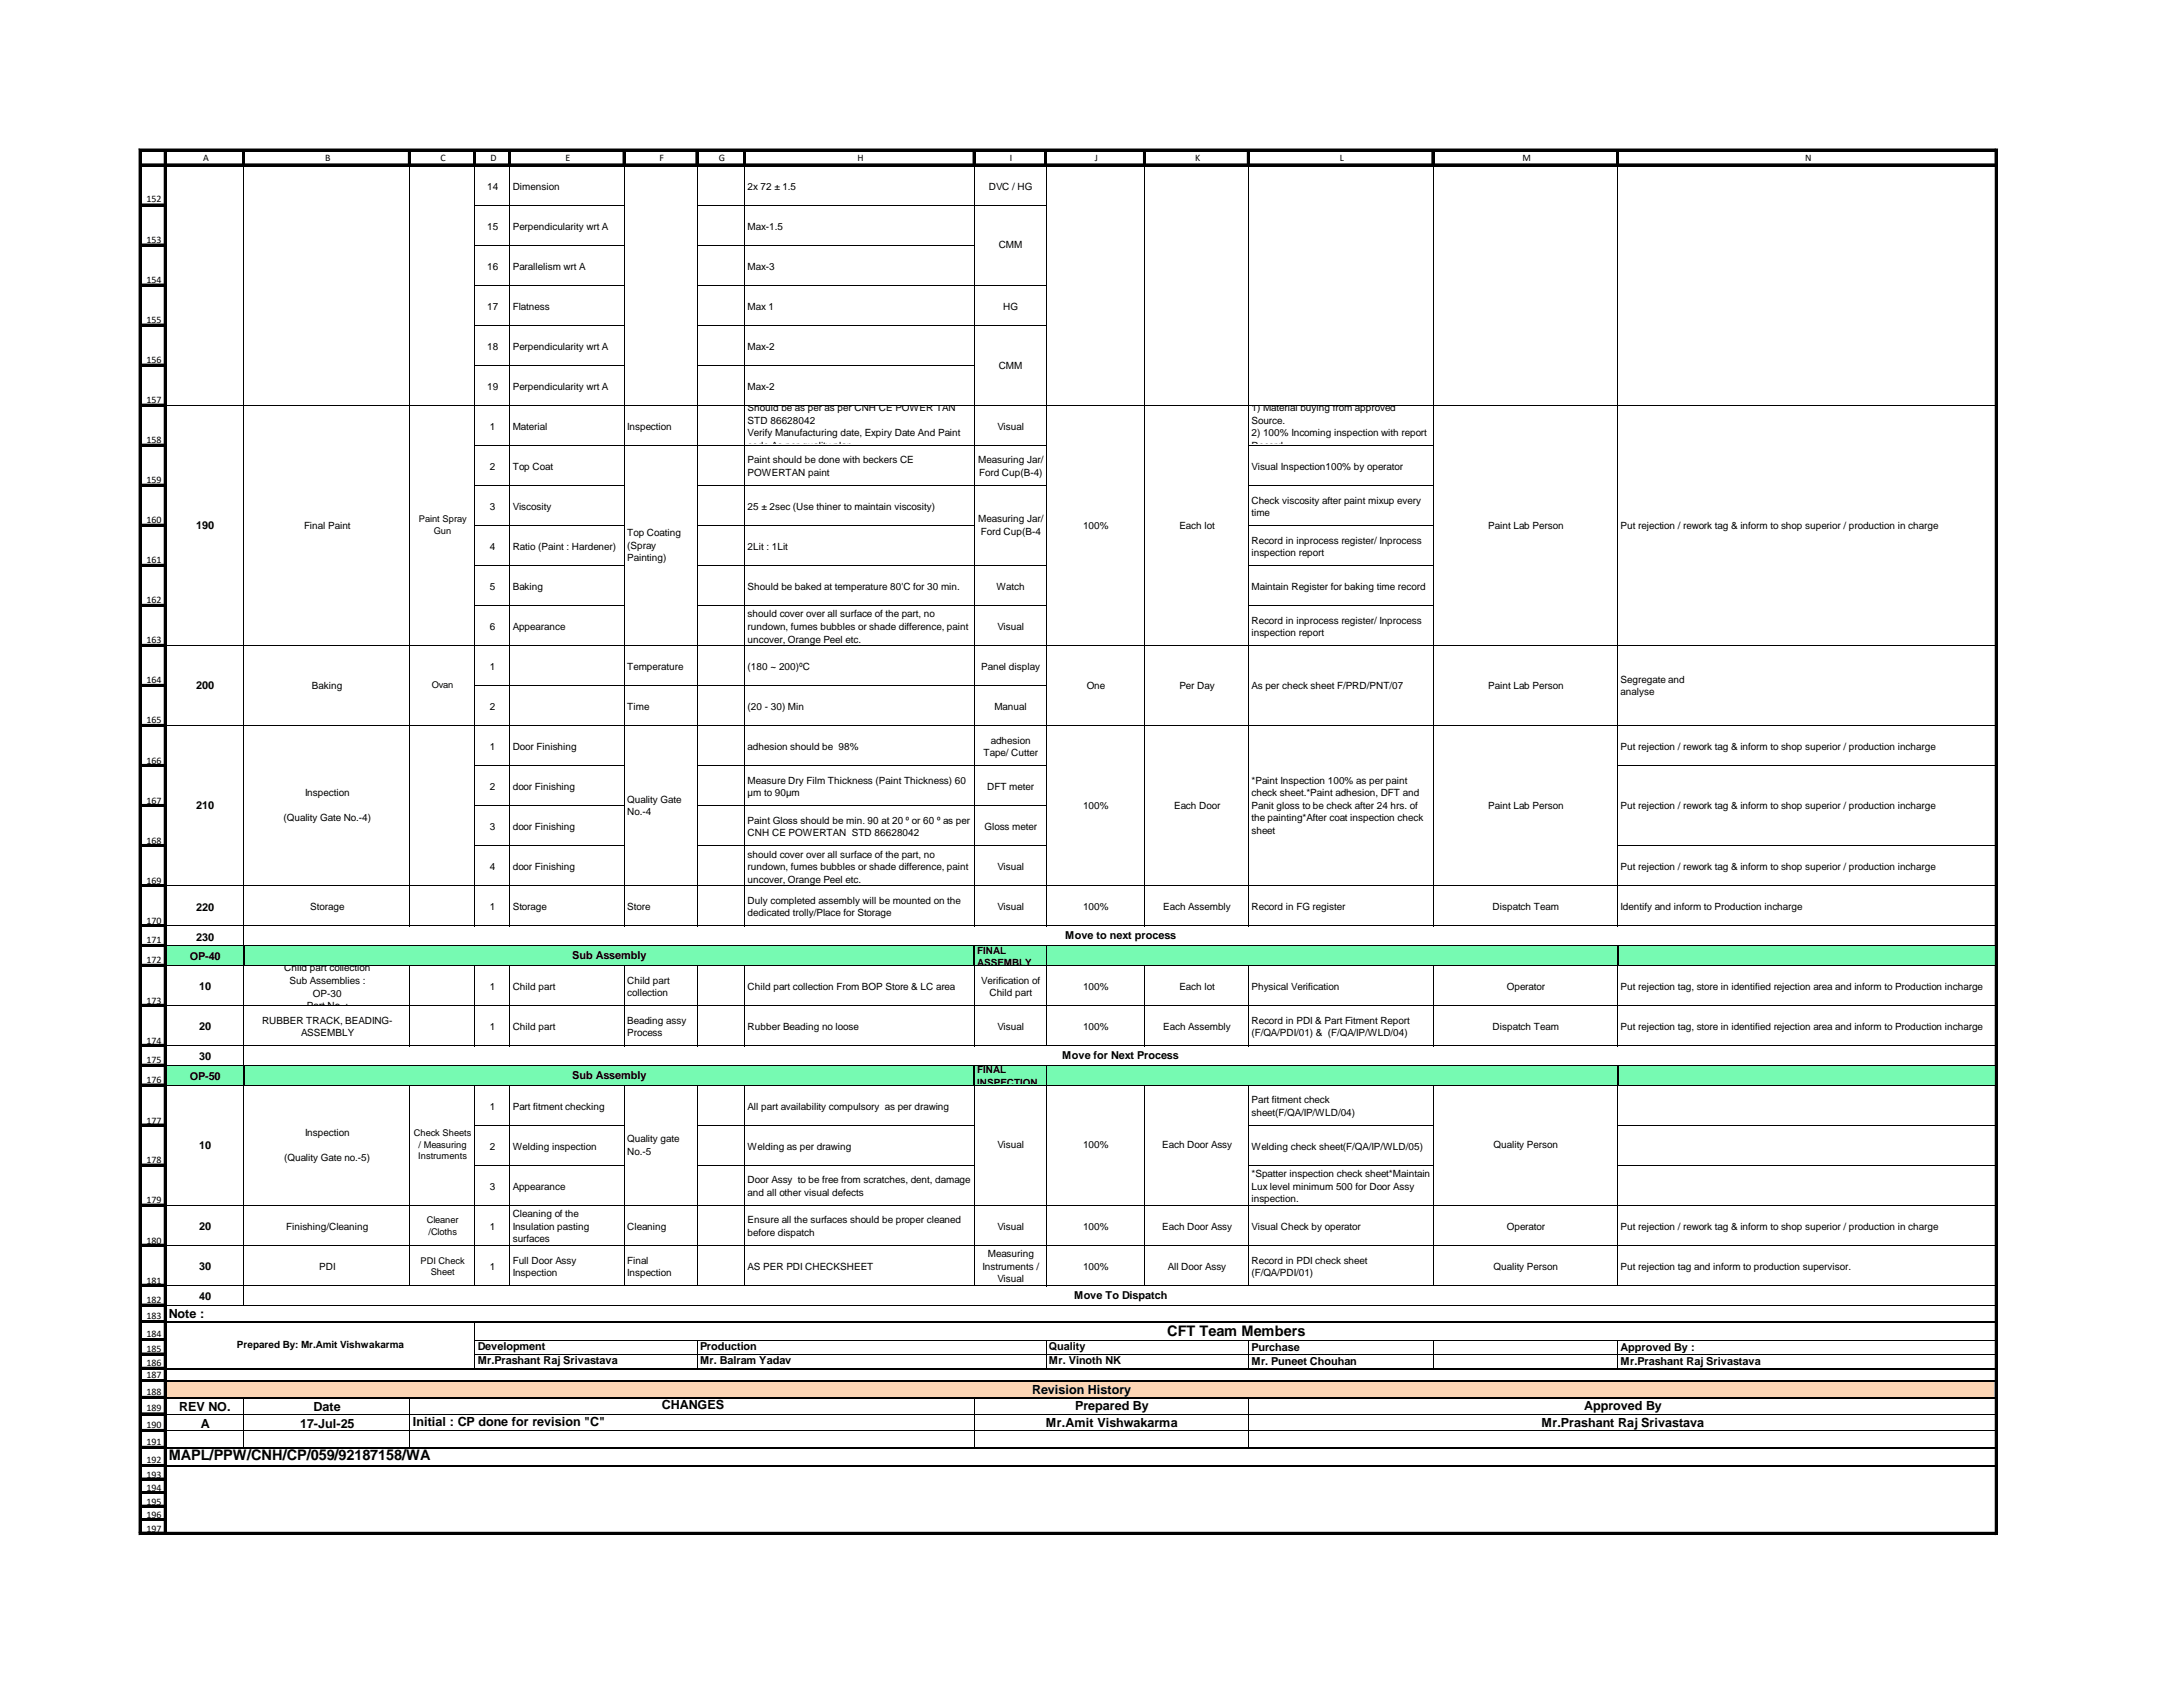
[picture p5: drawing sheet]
<svg xmlns="http://www.w3.org/2000/svg" width="279mm" height="216mm" viewBox="0 0 279 216" stroke-linecap="round" stroke-linejoin="round" font-family="sans-serif">
<defs><g id="words">
<g font-size="1.9">
<text x="149.4" y="170.9">CFT Team Members</text>
<text x="21.6" y="186.9">MAPL/PPW/CNH/CP/059/92187158/WA</text>
</g>
<g font-size="1.6">
<text x="21.6" y="168.6">Note :</text>
<text x="132.1" y="178.3">Revision History</text>
<text x="22.9" y="180.6">REV NO.</text>
<text x="25.7" y="182.7">A</text>
<text x="38.4" y="182.7">17-Jul-25</text>
<text x="40.1" y="180.6">Date</text>
<text x="52.8" y="182.4">Initial : CP done for revision &quot;C&quot;</text>
<text x="84.7" y="180.3">CHANGES</text>
<text x="133.9" y="182.6">Mr.Amit Vishwakarma</text>
<text x="137.6" y="180.5">Prepared By</text>
<text x="197.3" y="182.6">Mr.Prashant Raj Srivastava</text>
<text x="202.8" y="180.5">Approved By</text>
</g>
<g font-size="1.4">
<text x="25.1" y="67.7">190</text>
<text x="25.1" y="88.2">200</text>
<text x="25.1" y="103.6">210</text>
<text x="25.1" y="116.5">220</text>
<text x="24.3" y="122.9">OP-40</text>
<text x="25.1" y="120.4">230</text>
<text x="73.2" y="122.7">Sub Assembly</text>
<text x="136.3" y="120.2">Move to next process</text>
<text x="25.5" y="126.7">10</text>
<text x="25.5" y="131.9">20</text>
<text x="25.5" y="135.7">30</text>
<text x="135.9" y="135.5">Move for Next Process</text>
<text x="24.3" y="138.2">OP-50</text>
<text x="73.2" y="138.1">Sub Assembly</text>
<text x="25.5" y="147">10</text>
<text x="25.5" y="157.4">20</text>
<text x="25.5" y="162.6">30</text>
<text x="25.5" y="166.4">40</text>
<text x="137.5" y="166.2">Move To Dispatch</text>
<text x="61.1" y="172.8">Development</text>
<text x="89.6" y="172.8">Production</text>
<text x="134.3" y="172.8">Quality</text>
<text x="160.2" y="172.9">Purchase</text>
<text x="207.4" y="172.9">Approved By :</text>
<text x="61.1" y="174.6">Mr.Prashant Raj Srivastava</text>
<text x="89.6" y="174.6">Mr. Balram Yadav</text>
<text x="134.3" y="174.6">Mr. Vinoth NK</text>
<text x="160.2" y="174.7">Mr. Puneet Chouhan</text>
<text x="207.4" y="174.7">Mr.Prashant Raj Srivastava</text>
</g>
<g font-size="1.3">
<text x="26" y="20.6">A</text>
<text x="41.6" y="20.6">B</text>
<text x="56.4" y="20.6">C</text>
<text x="62.8" y="20.6">D</text>
<text x="72.4" y="20.6">E</text>
<text x="84.4" y="20.6">F</text>
<text x="92" y="20.6">G</text>
<text x="109.7" y="20.6">H</text>
<text x="129.3" y="20.6">I</text>
<text x="140.1" y="20.6">J</text>
<text x="153" y="20.6">K</text>
<text x="171.5" y="20.6">L</text>
<text x="194.8" y="20.6">M</text>
<text x="231" y="20.6">N</text>
<text x="18.8" y="25.9">152</text>
<text x="62.4" y="24.3">14</text>
<text x="62.4" y="29.4">15</text>
<text x="65.6" y="24.3">Dimension</text>
<text x="65.6" y="29.4">Perpendicularity wrt A</text>
<text x="95.7" y="24.3">2x 72 ± 1.5</text>
<text x="95.7" y="29.4">Max-1.5</text>
<text x="126.6" y="24.3">DVC / HG</text>
<text x="18.8" y="31">153</text>
<text x="62.4" y="34.5">16</text>
<text x="65.6" y="34.5">Parallelism wrt A</text>
<text x="95.7" y="34.5">Max-3</text>
<text x="127.8" y="31.8">CMM</text>
<text x="18.8" y="36.2">154</text>
<text x="18.8" y="41.3">155</text>
<text x="62.4" y="39.6">17</text>
<text x="65.6" y="39.6">Flatness</text>
<text x="95.7" y="39.6">Max 1</text>
<text x="128.4" y="39.6">HG</text>
<text x="18.8" y="46.4">156</text>
<text x="62.4" y="44.8">18</text>
<text x="65.6" y="44.8">Perpendicularity wrt A</text>
<text x="95.7" y="44.8">Max-2</text>
<text x="127.8" y="47.2">CMM</text>
<text x="18.8" y="51.5">157</text>
<text x="62.4" y="49.9">19</text>
<text x="65.6" y="49.9">Perpendicularity wrt A</text>
<text x="95.7" y="49.9">Max-2</text>
<text x="95.7" y="52.6">Should be as per as per CNH CE POWER TAN</text>
<text x="160.2" y="52.6">1) Material buying from approved</text>
<text x="18.8" y="56.6">158</text>
<text x="62.7" y="55">1</text>
<text x="65.6" y="55">Material</text>
<text x="80.3" y="55">Inspection</text>
<text x="95.7" y="54.2">STD 86628042</text>
<text x="95.7" y="55.8">Verify Manufacturing date, Expiry Date And Paint</text>
<text x="95.7" y="57.5">code As per quality plan</text>
<text x="95.7" y="59.3">Paint should be done with beckers CE</text>
<text x="125.2" y="59.3">Measuring Jar/</text>
<text x="127.7" y="55">Visual</text>
<text x="160.2" y="54.2">Source.</text>
<text x="160.2" y="55.8">2) 100% Incoming inspection with report</text>
<text x="160.2" y="57.5">Record</text>
<text x="18.8" y="61.8">159</text>
<text x="62.7" y="60.1">2</text>
<text x="62.7" y="65.2">3</text>
<text x="65.6" y="60.1">Top Coat</text>
<text x="65.6" y="65.2">Viscosity</text>
<text x="95.7" y="60.9">POWERTAN paint</text>
<text x="95.7" y="65.2">25 ± 2sec (Use thiner to maintain viscosity)</text>
<text x="125.3" y="60.9">Ford Cup(B-4)</text>
<text x="160.2" y="60.1">Visual Inspection100% by operator</text>
<text x="160.2" y="64.4">Check viscosity after paint mixup every</text>
<text x="18.8" y="66.9">160</text>
<text x="38.9" y="67.7">Final Paint</text>
<text x="62.7" y="70.4">4</text>
<text x="65.6" y="70.4">Ratio (Paint : Hardener)</text>
<text x="80.3" y="68.6">Top Coating</text>
<text x="80.3" y="70.2">(Spray</text>
<text x="80.3" y="71.8">Painting)</text>
<text x="95.7" y="70.4">2Lit : 1Lit</text>
<text x="125.2" y="66.9">Measuring Jar/</text>
<text x="125.5" y="68.5">Ford Cup(B-4</text>
<text x="138.6" y="67.7">100%</text>
<text x="150.9" y="67.7">Each lot</text>
<text x="160.2" y="66">time</text>
<text x="160.2" y="69.6">Record in inprocess register/ Inprocess</text>
<text x="160.2" y="71.2">inspection report</text>
<text x="190.5" y="67.7">Paint Lab Person</text>
<text x="207.4" y="67.7">Put rejection / rework tag &amp; inform to shop superior / production in charge</text>
<text x="18.8" y="72">161</text>
<text x="18.8" y="77.1">162</text>
<text x="62.7" y="75.5">5</text>
<text x="65.6" y="75.5">Baking</text>
<text x="95.7" y="75.5">Should be baked at temperature 80'C for 30 min.</text>
<text x="127.5" y="75.5">Watch</text>
<text x="160.2" y="75.5">Maintain Register for baking time record</text>
<text x="18.8" y="82.3">163</text>
<text x="62.7" y="80.6">6</text>
<text x="65.6" y="80.6">Appearance</text>
<text x="95.7" y="79">should cover over all surface of the part, no</text>
<text x="95.7" y="80.6">rundown, fumes bubbles or shade difference, paint</text>
<text x="95.7" y="82.2">uncover, Orange Peel etc.</text>
<text x="127.7" y="80.6">Visual</text>
<text x="160.2" y="79.8">Record in inprocess register/ Inprocess</text>
<text x="160.2" y="81.4">inspection report</text>
<text x="18.8" y="87.4">164</text>
<text x="39.9" y="88.2">Baking</text>
<text x="62.7" y="85.7">1</text>
<text x="80.3" y="85.7">Temperature</text>
<text x="95.7" y="85.7">(180 ~ 200)ºC</text>
<text x="125.6" y="85.7">Panel display</text>
<text x="139.1" y="88.2">One</text>
<text x="150.9" y="88.2">Per Day</text>
<text x="160.2" y="88.2">As per check sheet F/PRD/PNT/07</text>
<text x="190.5" y="88.2">Paint Lab Person</text>
<text x="207.4" y="87.4">Segregate and</text>
<text x="207.4" y="89">analyse</text>
<text x="18.8" y="92.5">165</text>
<text x="62.7" y="90.9">2</text>
<text x="62.7" y="96">1</text>
<text x="65.6" y="96">Door Finishing</text>
<text x="80.3" y="90.9">Time</text>
<text x="95.7" y="90.9">(20 - 30) Min</text>
<text x="95.7" y="96">adhesion should be 98%</text>
<text x="126.8" y="95.2">adhesion</text>
<text x="127.3" y="90.9">Manual</text>
<text x="207.4" y="96">Put rejection / rework tag &amp; inform to shop superior / production incharge</text>
<text x="18.8" y="97.8">166</text>
<text x="39" y="101.9">Inspection</text>
<text x="62.7" y="101.1">2</text>
<text x="65.6" y="101.1">door Finishing</text>
<text x="95.7" y="100.3">Measure Dry Film Thickness (Paint Thickness) 60</text>
<text x="95.7" y="101.9">µm to 90µm</text>
<text x="125.9" y="96.8">Tape/ Cutter</text>
<text x="126.3" y="101.1">DFT meter</text>
<text x="160.2" y="100.3">*Paint Inspection 100% as per paint</text>
<text x="160.2" y="101.9">check sheet.*Paint adhesion, DFT and</text>
<text x="18.8" y="102.9">167</text>
<text x="36.3" y="105.1">(Quality Gate No.-4)</text>
<text x="62.7" y="106.2">3</text>
<text x="65.6" y="106.2">door Finishing</text>
<text x="80.3" y="102.7">Quality Gate</text>
<text x="80.3" y="104.3">No.-4</text>
<text x="95.7" y="105.4">Paint Gloss should be min. 90 at 20 ⁰ or 60 ⁰ as per</text>
<text x="95.7" y="107">CNH CE POWERTAN STD 86628042</text>
<text x="126" y="106.2">Gloss meter</text>
<text x="138.6" y="103.5">100%</text>
<text x="150.3" y="103.5">Each Door</text>
<text x="160.2" y="103.5">Panit gloss to be check after 24 hrs. of</text>
<text x="160.2" y="105.1">the painting*After coat inspection check</text>
<text x="160.2" y="106.7">sheet</text>
<text x="190.5" y="103.5">Paint Lab Person</text>
<text x="207.4" y="103.5">Put rejection / rework tag &amp; inform to shop superior / production incharge</text>
<text x="18.8" y="108">168</text>
<text x="18.8" y="113.1">169</text>
<text x="62.7" y="111.4">4</text>
<text x="65.6" y="111.4">door Finishing</text>
<text x="95.7" y="109.7">should cover over all surface of the part, no</text>
<text x="95.7" y="111.4">rundown, fumes bubbles or shade difference, paint</text>
<text x="95.7" y="113">uncover, Orange Peel etc.</text>
<text x="127.7" y="111.4">Visual</text>
<text x="207.4" y="111.4">Put rejection / rework tag &amp; inform to shop superior / production incharge</text>
<text x="18.8" y="118.3">170</text>
<text x="39.7" y="116.5">Storage</text>
<text x="62.7" y="116.5">1</text>
<text x="65.6" y="116.5">Storage</text>
<text x="80.3" y="116.5">Store</text>
<text x="95.7" y="115.7">Duly completed assembly will be mounted on the</text>
<text x="95.7" y="117.3">dedicated trolly/Place for Storage</text>
<text x="127.7" y="116.5">Visual</text>
<text x="138.6" y="116.5">100%</text>
<text x="148.9" y="116.5">Each Assembly</text>
<text x="160.2" y="116.5">Record in FG register</text>
<text x="191" y="116.5">Dispatch Team</text>
<text x="207.4" y="116.5">Identify and inform to Production incharge</text>
<text x="18.8" y="120.7">171</text>
<text x="18.8" y="123.2">172</text>
<text x="36.4" y="124.3">Child part collection</text>
<text x="37" y="125.9">Sub Assemblies :</text>
<text x="80.3" y="125.9">Child part</text>
<text x="125.1" y="122">FINAL</text>
<text x="125.1" y="123.7">ASSEMBLY</text>
<text x="125.6" y="125.9">Verification of</text>
<text x="18.8" y="128.5">173</text>
<text x="33.5" y="131">RUBBER TRACK, BEADING-</text>
<text x="39.3" y="129.1">Part No. :</text>
<text x="40.1" y="127.5">OP-30</text>
<text x="62.7" y="126.7">1</text>
<text x="62.7" y="131.8">1</text>
<text x="65.6" y="126.7">Child part</text>
<text x="65.6" y="131.8">Child part</text>
<text x="80.3" y="127.5">collection</text>
<text x="80.3" y="131">Beading assy</text>
<text x="95.7" y="126.7">Child part collection From BOP Store &amp; LC area</text>
<text x="95.7" y="131.8">Rubber Beading no loose</text>
<text x="126.6" y="127.5">Child part</text>
<text x="127.7" y="131.8">Visual</text>
<text x="138.6" y="126.7">100%</text>
<text x="138.6" y="131.8">100%</text>
<text x="148.9" y="131.8">Each Assembly</text>
<text x="150.9" y="126.7">Each lot</text>
<text x="160.2" y="126.7">Physical Verification</text>
<text x="160.2" y="131">Record in PDI &amp; Part Fitment Report</text>
<text x="191" y="131.8">Dispatch Team</text>
<text x="192.9" y="126.7">Operator</text>
<text x="207.4" y="126.7">Put rejection tag, store in identified rejection area and inform to Production incharge</text>
<text x="207.4" y="131.8">Put rejection tag, store in identified rejection area and inform to Production incharge</text>
<text x="18.8" y="133.6">174</text>
<text x="18.8" y="136">175</text>
<text x="38.5" y="132.6">ASSEMBLY</text>
<text x="80.3" y="132.6">Process</text>
<text x="125.1" y="137.4">FINAL</text>
<text x="160.2" y="132.6">(F/QA/PDI/01) &amp; (F/QA/IP/WLD/04)</text>
<text x="18.8" y="138.5">176</text>
<text x="18.8" y="143.8">177</text>
<text x="62.7" y="142">1</text>
<text x="65.6" y="142">Part fitment checking</text>
<text x="95.7" y="142">All part availability compulsory as per drawing</text>
<text x="125.1" y="139">INSPECTION</text>
<text x="160.2" y="141.2">Part fitment check</text>
<text x="160.2" y="142.8">sheet(F/QA/IP/WLD/04)</text>
<text x="18.8" y="148.8">178</text>
<text x="36.4" y="148.6">(Quality Gate no.-5)</text>
<text x="39" y="145.4">Inspection</text>
<text x="62.7" y="147.1">2</text>
<text x="65.6" y="147.1">Welding inspection</text>
<text x="80.3" y="146.2">Quality gate</text>
<text x="80.3" y="147.8">No.-5</text>
<text x="95.7" y="147.1">Welding as per drawing</text>
<text x="127.7" y="147">Visual</text>
<text x="138.6" y="147">100%</text>
<text x="148.7" y="147">Each Door Assy</text>
<text x="160.2" y="147.1">Welding check sheet(F/QA/IP/WLD/05)</text>
<text x="191.2" y="147">Quality Person</text>
<text x="18.8" y="153.9">179</text>
<text x="62.7" y="152.3">3</text>
<text x="65.6" y="152.3">Appearance</text>
<text x="65.6" y="155.8">Cleaning of the</text>
<text x="95.7" y="151.5">Door Assy to be free from scratches, dent, damage</text>
<text x="95.7" y="153.1">and all other visual defects</text>
<text x="160.2" y="150.6">*Spatter inspection check sheet*Maintain</text>
<text x="160.2" y="152.3">Lux level minimum 500 for Door Assy</text>
<text x="160.2" y="153.9">inspection.</text>
<text x="18.8" y="159.2">180</text>
<text x="36.6" y="157.4">Finishing/Cleaning</text>
<text x="62.7" y="157.4">1</text>
<text x="65.6" y="157.4">Insulation pasting</text>
<text x="65.6" y="159">surfaces</text>
<text x="65.6" y="161.7">Full Door Assy</text>
<text x="80.3" y="157.4">Cleaning</text>
<text x="80.3" y="161.7">Final</text>
<text x="95.7" y="156.6">Ensure all the surfaces should be proper cleaned</text>
<text x="95.7" y="158.2">before dispatch</text>
<text x="126.4" y="160.9">Measuring</text>
<text x="127.7" y="157.4">Visual</text>
<text x="138.6" y="157.4">100%</text>
<text x="148.7" y="157.4">Each Door Assy</text>
<text x="160.2" y="157.4">Visual Check by operator</text>
<text x="160.2" y="161.7">Record in PDI check sheet</text>
<text x="192.9" y="157.4">Operator</text>
<text x="207.4" y="157.4">Put rejection / rework tag &amp; inform to shop superior / production in charge</text>
<text x="18.8" y="164.3">181</text>
<text x="18.8" y="166.7">182</text>
<text x="40.9" y="162.5">PDI</text>
<text x="62.7" y="162.5">1</text>
<text x="65.6" y="163.3">Inspection</text>
<text x="80.3" y="163.3">Inspection</text>
<text x="95.7" y="162.5">AS PER PDI CHECKSHEET</text>
<text x="125.7" y="162.5">Instruments /</text>
<text x="127.7" y="164.1">Visual</text>
<text x="138.6" y="162.5">100%</text>
<text x="149.5" y="162.5">All Door Assy</text>
<text x="160.2" y="163.3">(F/QA/PDI/01)</text>
<text x="191.2" y="162.5">Quality Person</text>
<text x="207.4" y="162.5">Put rejection tag and inform to production supervisor.</text>
<text x="18.8" y="168.8">183</text>
<text x="18.8" y="171.1">184</text>
<text x="18.8" y="173">185</text>
<text x="30.3" y="172.5">Prepared By: Mr.Amit Vishwakarma</text>
<text x="18.8" y="174.8">186</text>
<text x="18.8" y="176.4">187</text>
<text x="18.8" y="178.5">188</text>
<text x="18.8" y="180.6">189</text>
<text x="18.8" y="182.7">190</text>
<text x="18.8" y="184.9">191</text>
<text x="18.8" y="187.2">192</text>
<text x="18.8" y="189.1">193</text>
<text x="18.8" y="190.8">194</text>
<text x="18.8" y="192.6">195</text>
<text x="18.8" y="194.3">196</text>
<text x="18.8" y="196">197</text>
</g>
<g font-size="1.2">
<text x="53.6" y="66.9">Paint Spray</text>
<text x="55.5" y="68.3">Gun</text>
<text x="55.3" y="88.1">Ovan</text>
<text x="53" y="145.4">Check Sheets</text>
<text x="53.5" y="148.3">Instruments</text>
<text x="53.6" y="146.9">/ Measuring</text>
<text x="53.8" y="161.7">PDI Check</text>
<text x="54.6" y="156.6">Cleaner</text>
<text x="54.8" y="158">/Cloths</text>
<text x="55.1" y="163.1">Sheet</text>
</g>
</g></defs>
<g fill="none" stroke="#000" stroke-width=".13">
<path d="M21 19.4v1.8M31.1 19.4v1.8M52.3 19.4v1.8M60.6 19.4v1.8M65.1 19.4v1.8M79.7 19.4v1.8M89.1 19.4v1.8M95.2 19.4v1.8M124.5 19.4v1.8M133.7 19.4v1.8M146.3 19.4v1.8M159.6 19.4v1.8"/>
<path d="M183.3 19.4v1.8M206.9 19.4v1.8M255.4 19.4v1.8M18.1 21h3.2M18.1 26.1h3.2M18.1 31.2h3.2M18.1 36.4h3.2M21 21.3v174.8M21.3 21h234.1M18.1 41.5h3.2M18.1 46.6h3.2M18.1 51.7h3.2"/>
<path d="M18.1 56.8h3.2M18.1 62h3.2M18.1 67.1h3.2M18.1 72.2h3.2M18.1 77.3h3.2M18.1 82.5h3.2M18.1 87.6h3.2M18.1 92.7h3.2M18.1 97.8h3.2M18.1 103h3.2M18.1 108.1h3.2M18.1 113.2h3.2"/>
<path d="M18.1 118.3h3.2M18.1 120.9h3.2M18.1 123.4h3.2M18.1 128.5h3.2M18.1 133.6h3.2M18.1 136.2h3.2M18.1 138.7h3.2M18.1 143.9h3.2M18.1 149h3.2M18.1 154.1h3.2M18.1 159.2h3.2M18.1 164.4h3.2"/>
<path d="M18.1 166.9h3.2M18.1 169h3.2M18.1 171.3h3.2M18.1 173.2h3.2M18.1 175h3.2M18.1 176.6h3.2M18.1 178.7h3.2M18.1 196.1h3.2M18.1 180.8h3.2M18.1 182.9h3.2M18.1 185.1h3.2M18.1 187.4h3.2"/>
<path d="M18.1 189.2h3.2M18.1 190.9h3.2M18.1 192.6h3.2M18.1 194.4h3.2"/>
</g>
<g fill="none" stroke="#000" stroke-width=".34">
<path d="M18.1 21.1h237.3M18.1 26.3h3.2M18.1 31.4h3.2M18.1 36.5h3.2M21.2 21.2v174.9M18.1 41.6h3.2M18.1 46.7h3.2M18.1 51.9h3.2M18.1 57h3.2M18.1 62.1h3.2M18.1 72.4h3.2M18.1 77.5h3.2"/>
<path d="M18.1 82.6h3.2M18.1 87.7h3.2M18.1 92.9h3.2M18.1 98h3.2M18.1 103.1h3.2M18.1 108.2h3.2M18.1 113.4h3.2M18.1 118.5h3.2M18.1 121h3.2M18.1 123.6h3.2M18.1 128.7h3.2M18.1 133.8h3.2"/>
<path d="M18.1 136.3h3.2M18.1 138.9h3.2M18.1 144h3.2M18.1 149.1h3.2M18.1 154.2h3.2M18.1 159.4h3.2M18.1 164.5h3.2M18.1 167h3.2M18.1 169.2h3.2M18.1 171.5h3.2M18.1 173.3h3.2M18.1 175.1h3.2"/>
<path d="M18.1 176.7h3.2M18.1 178.9h3.2M18.1 181h3.2M18.1 183.1h3.2M18.1 185.2h3.2M18.1 187.6h3.2M18.1 189.3h3.2M18.1 191h3.2M18.1 192.8h3.2M18.1 194.5h3.2"/>
</g>
<path d="M18.1 67.2h3.2" fill="none" stroke="#000" stroke-width=".35"/>
<g fill="#000">
<path d="M21 19.3h.3v2h-.3z" fill-rule="evenodd"/>
<path d="M31 19.3h.4v2h-.4z" fill-rule="evenodd"/>
<path d="M52.2 19.3h.4v2h-.4z" fill-rule="evenodd"/>
<path d="M60.6 19.3h.3v2h-.3z" fill-rule="evenodd"/>
<path d="M65.1 19.3h.3v2h-.3z" fill-rule="evenodd"/>
<path d="M79.7 19.3h.4v2h-.4z" fill-rule="evenodd"/>
<path d="M89 19.3h.4v2h-.4z" fill-rule="evenodd"/>
<path d="M95.1 19.3h.4v2h-.4z" fill-rule="evenodd"/>
<path d="M124.5 19.3h.4v2h-.4z" fill-rule="evenodd"/>
<path d="M133.7 19.3h.3v2h-.3z" fill-rule="evenodd"/>
<path d="M146.3 19.3h.4v2h-.4z" fill-rule="evenodd"/>
<path d="M159.6 19.3h.4v2h-.4z" fill-rule="evenodd"/>
<path d="M183.2 19.3h.4v2h-.4z" fill-rule="evenodd"/>
<path d="M206.9 19.3h.3v2h-.3z" fill-rule="evenodd"/>
<path d="M255.3 19.3l.1 2z" fill-rule="evenodd"/>
</g>
<path d="M21.3 118.5h234.1v2.6h-234.1z" fill-rule="evenodd" fill="#fff"/>
<path d="M21.3 121h234.1v2.6h-234.1z" fill-rule="evenodd" fill="#76fab2"/>
<path d="M21.3 133.8h234.1v2.6h-234.1z" fill-rule="evenodd" fill="#fff"/>
<path d="M21.3 136.3h234.1v2.6h-234.1z" fill-rule="evenodd" fill="#76fab2"/>
<path d="M21.3 164.5h234.1v2.6h-234.1z" fill-rule="evenodd" fill="#fff"/>
<path d="M21.3 176.7h234.1v2.2h-234.1z" fill-rule="evenodd" fill="#fcd5b4"/>
<g fill="#fff">
<path d="M52.4 187.6h72.3v1.7h-72.3z" fill-rule="evenodd"/>
<path d="M133.9 187.6h121.5v1.7h-121.5z" fill-rule="evenodd"/>
<path d="M52.4 189.3h72.3v1.8h-72.3z" fill-rule="evenodd"/>
<path d="M133.9 189.3h121.5v1.8h-121.5z" fill-rule="evenodd"/>
<path d="M52.4 191h72.3v1.8h-72.3z" fill-rule="evenodd"/>
<path d="M133.9 191h121.5v1.8h-121.5z" fill-rule="evenodd"/>
<path d="M52.4 192.8h72.3v1.8h-72.3z" fill-rule="evenodd"/>
<path d="M133.9 192.8h121.5v1.8h-121.5z" fill-rule="evenodd"/>
<path d="M52.4 194.5h72.3v1.6h-72.3z" fill-rule="evenodd"/>
<path d="M133.9 194.5h121.5v1.6h-121.5z" fill-rule="evenodd"/>
</g>
<g fill="none" stroke="#000" stroke-width=".13">
<path d="M255.4 19.1v177.3M255.7 19.1h-237.9v177.3M21.3 21.2v166.5M31.2 21.2v99.8M52.4 21.2v97.4M60.8 21.2v97.4M60.8 26.3h19.2M60.8 31.4h19.2M60.8 36.5h19.2M65.3 21.2v97.4M79.9 21.2v97.4M89.2 21.2v97.4"/>
<path d="M89.3 26.3h44.7M89.3 31.4h35.5M89.3 36.5h44.7M95.3 21.2v97.4M124.7 21.2v97.4M133.9 21.2v97.4M146.5 21.2v97.4M159.8 21.2v97.4M183.4 21.2v97.4M207.1 21.2v97.4M255.5 21.2v99.9M21.3 51.9h234.3"/>
<path d="M60.8 41.6h19.2M60.8 46.8h19.2M60.8 57h73.2M89.3 41.6h44.7M89.3 46.8h35.5M159.9 57h23.6M60.8 62.1h19.2M60.8 67.3h19.2M60.8 72.4h19.2M60.8 77.5h19.2M89.3 62.1h44.7M89.3 67.3h35.5"/>
<path d="M89.3 72.4h44.7M89.3 77.5h44.7M159.9 62.1h23.6M159.9 67.3h23.6M159.9 72.4h23.6M159.9 77.5h23.6M21.3 82.6h234.3M21.3 92.9h234.3M60.8 98h19.2M60.8 87.8h73.2M89.3 98h44.7M207.1 98h48.5"/>
<path d="M21.3 113.4h234.3M21.3 118.5h234.3M60.8 103.1h19.2M60.8 108.2h19.2M89.3 103.1h44.7M89.3 108.2h44.7M207.1 108.2h48.5M21.3 121h9.8M21.3 123.6h9.8M21.3 136.4h9.8M21.3 138.9h9.8M21.3 128.7h234.3"/>
<path d="M21.3 133.8h234.3M31.2 123.6v12.7M31.2 139v28.1M31.3 121h93.3M31.3 123.6h93.3M31.3 136.4h93.3M31.3 138.9h93.3M52.4 123.6v10.3M52.4 139v25.6M60.8 123.6v10.3M60.8 139v25.6M65.3 123.6v10.3"/>
<path d="M65.3 139v25.6M79.9 123.6v10.3M79.9 139v25.6M89.2 123.6v10.3M89.2 139v25.6M95.3 123.6v10.3M95.3 139v25.6M124.7 123.6v10.3M124.7 139v25.6M124.8 121h82.2M124.8 123.6h82.2M124.8 136.4h82.2"/>
<path d="M124.8 138.9h82.2M133.9 121.1v12.8M133.9 136.4v28.2M146.5 123.6v10.3M146.5 139v25.6M159.8 123.6v10.3M159.8 139v25.6M183.4 123.6v10.3M183.4 139v25.6M207.1 123.6v10.3M207.1 139v25.6M207.2 121h48.4"/>
<path d="M207.2 123.6h48.4M207.2 136.4h48.4M207.2 138.9h48.4M255.5 123.6v12.8M255.5 139v30.1M21.3 154.3h234.3M21.3 159.4h234.3M60.8 144h19.2M60.8 149.1h19.2M89.3 144h35.5M89.3 149.1h35.5M159.9 144h23.6"/>
<path d="M159.9 149.1h23.6M207.1 144h48.5M207.1 149.1h48.5M21.3 167.1h234.2M21.3 164.5h234.3M31.2 179v6.2M52.4 179v6.2M60.8 169.3v5.7M60.8 171.5h194.6M60.8 173.3h194.6M89.2 171.6v3.4M124.7 179v6.2"/>
<path d="M133.9 171.6v3.4M159.8 171.6v3.4M159.8 179v6.2M183.4 171.6v3.4M207.1 171.6v3.4M255.5 169.3v2.1M17.8 196.1h237.9M21.3 181h234.1M21.3 183.1h234.1"/>
</g>
<g fill="none" stroke="#000" stroke-width=".21">
<path d="M31.2 121v2.6M31.2 136.3v2.7M124.7 121v2.6M124.7 136.3v2.7M207.1 121v2.6M207.1 136.3v2.7M21.3 169.2h234.3M21.3 175.1h234.3M21.3 176.8h234.3M21.3 178.9h234.3M255.5 171.4v5.5M255.5 179v8.7"/>
<path d="M21.3 185.3h234.3M21.3 187.6h234.3"/>
</g>
<path d="M255.5 176.9h.1v1.9h-.1z" fill-rule="evenodd" fill="#000"/>
<path d="M17.8 19.2h237.9M17.9 19v177.4M255.5 19v177.4M17.8 196.2h237.9" fill="none" stroke="#000" stroke-width=".34"/>
<use href="#words"/>
</svg>
